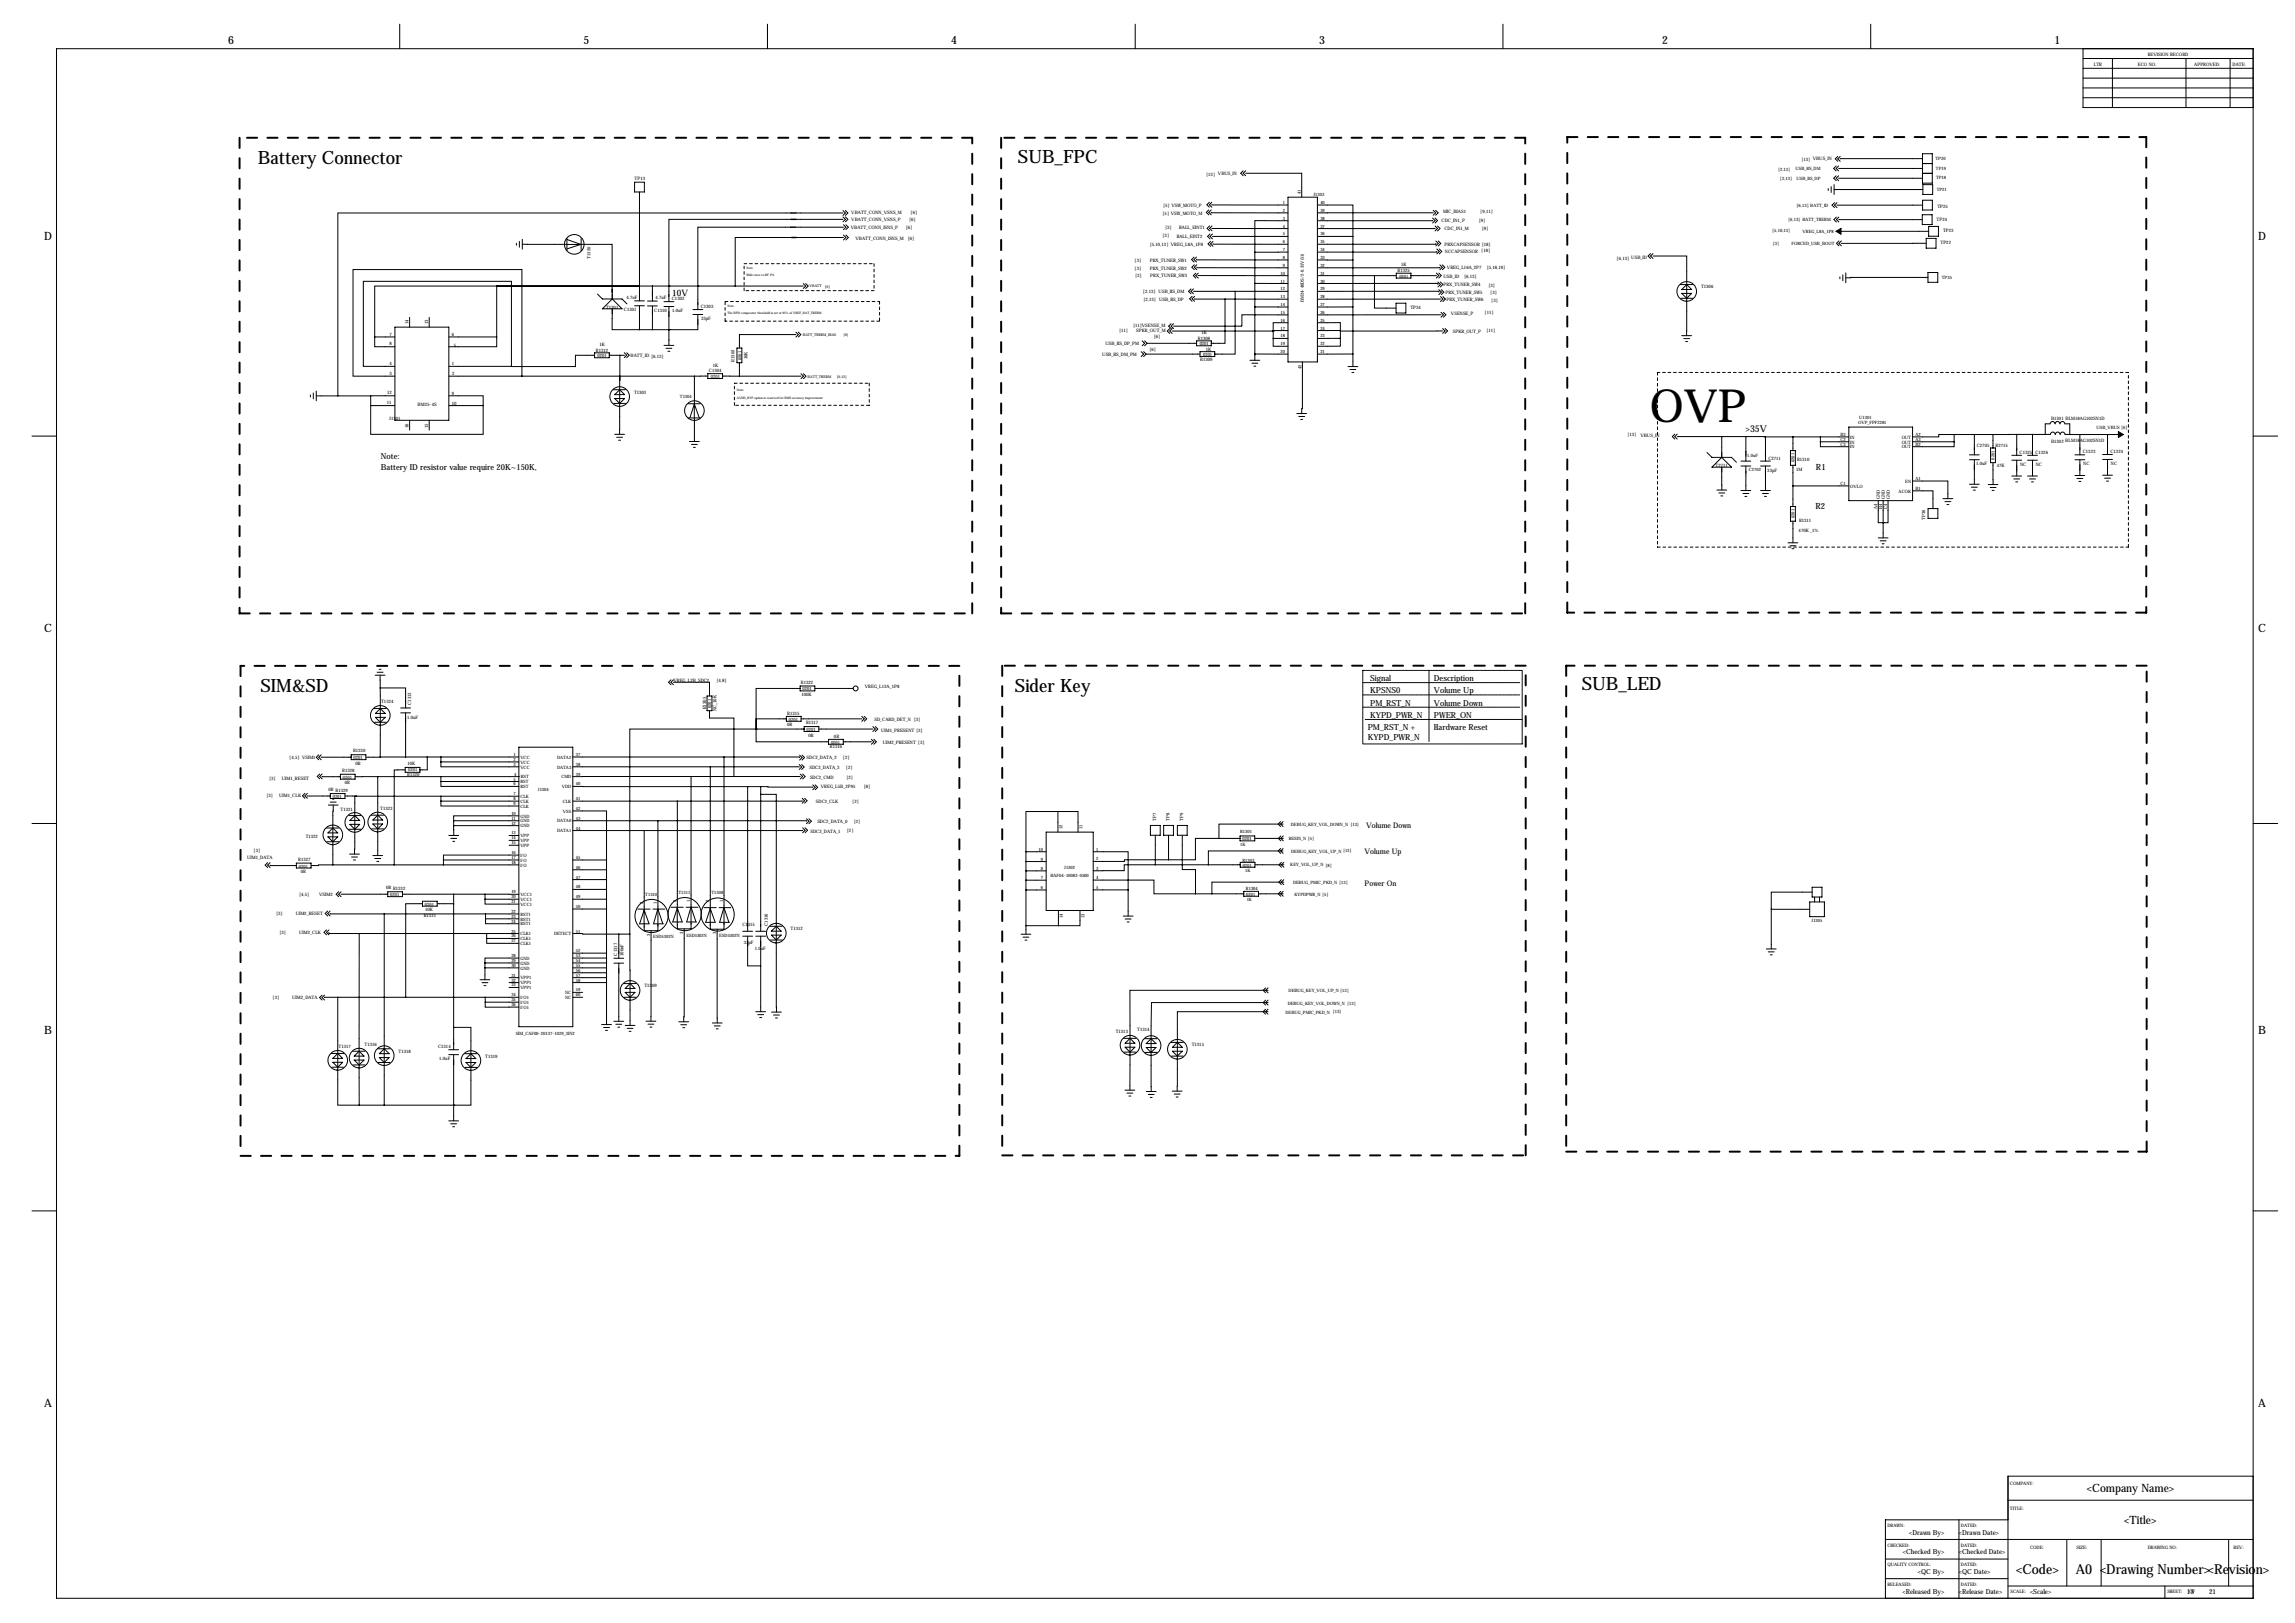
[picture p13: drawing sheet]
<svg xmlns="http://www.w3.org/2000/svg" width="1189mm" height="841mm" viewBox="0 0 1189 841" stroke-linecap="round" stroke-linejoin="round" font-family="sans-serif">
<defs><g id="words">
<text font-size="23.7" x="855" y="219">OVP</text>
<g font-size="9.5">
<text x="134" y="85">Battery Connector</text>
<text x="527" y="85">SUB_FPC</text>
<text x="135" y="359">SIM&amp;SD</text>
<text x="526" y="358">Sider Key</text>
<text x="819" y="358">SUB_LED</text>
</g>
<g font-size="7.1">
<text x="1044" y="815">&lt;Code&gt;</text>
<text x="1075" y="815">A0 &lt;Drawing Number&gt;&lt;Revision&gt;</text>
</g>
<g font-size="5.9">
<text x="118" y="23">6</text>
<text x="302" y="23">5</text>
<text x="493" y="23">4</text>
<text x="683" y="23">3</text>
<text x="861" y="23">2</text>
<text x="1064" y="23">1</text>
<text x="23" y="124">D</text>
<text x="1170" y="124">D</text>
<text x="23" y="327">C</text>
<text x="1170" y="327">C</text>
<text x="23" y="536">B</text>
<text x="1170" y="536">B</text>
<text x="23" y="729">A</text>
<text x="1170" y="729">A</text>
<text x="1081" y="773">&lt;Company Name&gt;</text>
<text x="1100" y="790">&lt;Title&gt;</text>
</g>
<text font-size="4.9" x="904" y="224">&gt;35V</text>
<text font-size="4.6" x="348" y="153">10V</text>
<g font-size="4.4">
<text x="941" y="244">R1</text>
<text x="940" y="264">R2</text>
</g>
<g font-size="4.3">
<text x="197" y="238">Note:</text>
<text x="197" y="243">Battery ID resistor value require 20K~150K,</text>
<text x="710" y="353">Signal</text>
<text x="743" y="353">Description</text>
<text x="710" y="359">KPSNS0</text>
<text x="743" y="359">Volume Up</text>
<text x="710" y="366">PM_RST_N</text>
<text x="743" y="366">Volume Down</text>
<text x="710" y="372">KYPD_PWR_N</text>
<text x="743" y="372">PWER_ON</text>
<text x="709" y="378">PM_RST_N +</text>
<text x="709" y="383">KYPD_PWR_N</text>
<text x="743" y="378">Hardware Reset</text>
</g>
<g font-size="4">
<text x="708" y="429">Volume Down</text>
<text x="707" y="442">Volume Up</text>
<text x="707" y="459">Power On</text>
</g>
<g font-size="3.6">
<text x="989" y="795">&lt;Drawn By&gt;</text>
<text x="1015" y="795">&lt;Drawn Date&gt;</text>
<text x="986" y="805">&lt;Checked By&gt;</text>
<text x="1015" y="805">&lt;Checked Date&gt;</text>
<text x="994" y="815">&lt;QC By&gt;</text>
<text x="1015" y="815">&lt;QC Date&gt;</text>
<text x="986" y="825">&lt;Released By&gt;</text>
<text x="1015" y="825">&lt;Release Date&gt;</text>
<text x="1052" y="825">&lt;Scale&gt;</text>
<text x="1133" y="825">13</text>
<text x="1144" y="825">21</text>
</g>
<g font-size="2.4">
<text x="1113" y="29">REVISION RECORD</text>
<text x="1085" y="34">LTR</text>
<text x="1107" y="34">ECO NO:</text>
<text x="1137" y="34">APPROVED:</text>
<text x="1157" y="34">DATE:</text>
<text x="933" y="83">[13] VBUS_IN</text>
<text x="329" y="93">TP13</text>
<text x="625" y="91">[13] VBUS_IN</text>
<text x="602" y="107">[5] VSW_MOTO_P</text>
<text x="1004" y="108">TP25</text>
<text x="441" y="111">VBATT_CONN_VSNS_M</text>
<text x="472" y="111">[6]</text>
<text x="602" y="111">[5] VSW_MOTO_M</text>
<text x="748" y="110">MIC_BIAS1</text>
<text x="767" y="110">[9,11]</text>
<text x="441" y="118">VBATT_CONN_ISNS_P</text>
<text x="441" y="114">VBATT_CONN_VSNS_P</text>
<text x="469" y="119">[6]</text>
<text x="471" y="115">[6]</text>
<text x="604" y="119">[3]</text>
<text x="611" y="119">HALL_EINT1</text>
<text x="747" y="115">CDC_IN1_P</text>
<text x="748" y="119">CDC_IN1_M</text>
<text x="766" y="115">[9]</text>
<text x="768" y="119">[9]</text>
<text x="1003" y="114">TP24</text>
<text x="443" y="124">VBATT_CONN_ISNS_M</text>
<text x="470" y="124">[6]</text>
<text x="602" y="123">[3]</text>
<text x="610" y="123">HALL_EINT2</text>
<text x="1007" y="120">TP23</text>
<text x="596" y="127">[5,10,13] VREG_L8A_1P8</text>
<text x="748" y="127">PRXCAPSENSOR [18]</text>
<text x="749" y="131">NCCAPSENSOR [18]</text>
<text x="1005" y="127">TP22</text>
<text x="588" y="136">[3]</text>
<text x="596" y="136">PRX_TUNER_SW1</text>
<text x="837" y="135">[6,13] USB_ID</text>
<text x="588" y="140">[3]</text>
<text x="588" y="143">[3]</text>
<text x="596" y="140">PRX_TUNER_SW2</text>
<text x="596" y="143">PRX_TUNER_SW3</text>
<text x="724" y="141">R1325</text>
<text x="726" y="138">1K</text>
<text x="748" y="144">USB_ID</text>
<text x="750" y="139">VREG_L16A_2P7</text>
<text x="770" y="139">[5,18,19]</text>
<text x="748" y="148">PRX_TUNER_SW4</text>
<text x="758" y="144">[6,13]</text>
<text x="771" y="149">[3]</text>
<text x="881" y="149">T1306</text>
<text x="325" y="155">4.7uF</text>
<text x="339" y="155">4.7uF</text>
<text x="348" y="155">C1302</text>
<text x="592" y="152">[2,13] USB_HS_DM</text>
<text x="592" y="156">[2,13] USB_HS_DP</text>
<text x="749" y="152">PRX_TUNER_SW5</text>
<text x="749" y="156">PRX_TUNER_SW6</text>
<text x="772" y="152">[3]</text>
<text x="314" y="160">T1301</text>
<text x="323" y="161">C1301</text>
<text x="339" y="162">C1310</text>
<text x="348" y="162">1.0uF</text>
<text x="363" y="160">C1303</text>
<text x="731" y="160">TP34</text>
<text x="773" y="156">[3]</text>
<text x="212" y="168" transform="rotate(-90 212 168)">14</text>
<text x="222" y="168" transform="rotate(-90 222 168)">13</text>
<text x="363" y="166">33pF</text>
<text x="752" y="163">VSENSE_P</text>
<text x="769" y="163">[11]</text>
<text x="580" y="172">[11]</text>
<text x="587" y="169">[11]VSENSE_M</text>
<text x="589" y="172">SPKR_OUT_M</text>
<text x="622" y="173">1K</text>
<text x="753" y="172">SPKR_OUT_P</text>
<text x="770" y="172">[11]</text>
<text x="202" y="174">7</text>
<text x="202" y="179">8</text>
<text x="234" y="174">6</text>
<text x="235" y="180">5</text>
<text x="311" y="179">1K</text>
<text x="573" y="179">USB_HS_DP_PM</text>
<text x="598" y="175">[6]</text>
<text x="621" y="176">R1308</text>
<text x="309" y="182">R1312</text>
<text x="327" y="185">BATT_ID [6,13]</text>
<text x="571" y="185">USB_HS_DM_PM</text>
<text x="595" y="182">[6]</text>
<text x="625" y="182">1K</text>
<text x="202" y="189">4</text>
<text x="234" y="189">1</text>
<text x="369" y="190">1K</text>
<text x="380" y="188" transform="rotate(-90 380 188)">R1302</text>
<text x="387" y="186" transform="rotate(-90 387 186)">10K</text>
<text x="622" y="187">R1309</text>
<text x="202" y="194">3</text>
<text x="234" y="194">2</text>
<text x="367" y="193">C1304</text>
<text x="328" y="204">T1303</text>
<text x="200" y="209">11</text>
<text x="201" y="204">12</text>
<text x="234" y="205">9</text>
<text x="234" y="210">10</text>
<text x="216" y="210">BM25-4S</text>
<text x="202" y="218">J1301</text>
<text x="212" y="222" transform="rotate(-90 212 222)">16</text>
<text x="222" y="222" transform="rotate(-90 222 222)">15</text>
<text x="1063" y="217">B1301 BLM18AG102SN1D</text>
<text x="843" y="226">[13]</text>
<text x="850" y="226">VBUS_IN</text>
<text x="1024" y="232">C2705</text>
<text x="1034" y="231">R2715</text>
<text x="1063" y="229">B1302 BLM18AG102SN1D</text>
<text x="916" y="238">C2711</text>
<text x="931" y="239">R1310</text>
<text x="1046" y="235">C1325</text>
<text x="1054" y="235">C1326</text>
<text x="1079" y="235">C1323</text>
<text x="1093" y="235">C1324</text>
<text x="889" y="242">T2711</text>
<text x="916" y="244">33pF</text>
<text x="930" y="244">1M</text>
<text x="1024" y="241">1.0uF</text>
<text x="1034" y="242">47K</text>
<text x="1046" y="241">NC</text>
<text x="1055" y="241">NC</text>
<text x="1079" y="241">NC</text>
<text x="1093" y="241">NC</text>
<text x="932" y="275">470K _1%</text>
<text x="932" y="270">R1311</text>
<text x="349" y="353">VREG_L2B_SDC2</text>
<text x="371" y="353">[4,8]</text>
<text x="415" y="354">R1322</text>
<text x="448" y="356">VREG_L13A_1P8</text>
<text x="197" y="364">T1324</text>
<text x="213" y="365" transform="rotate(-90 213 365)">C1313</text>
<text x="415" y="361">100K</text>
<text x="366" y="367" transform="rotate(-90 366 367)">R1305</text>
<text x="371" y="368" transform="rotate(-90 371 368)">NC_10K</text>
<text x="408" y="370">R1315</text>
<text x="211" y="372">1.0uF</text>
<text x="408" y="376">0R</text>
<text x="418" y="375">R1317</text>
<text x="453" y="374">SD_CARD_DET_N [3]</text>
<text x="419" y="382">0R</text>
<text x="432" y="382">0R</text>
<text x="456" y="379">UIM1_PRESENT [3]</text>
<text x="183" y="390">R1330</text>
<text x="430" y="388">R1316</text>
<text x="457" y="385">UIM2_PRESENT [3]</text>
<text x="150" y="393">[4,5] VSIM1</text>
<text x="418" y="393">SDC2_DATA_2</text>
<text x="437" y="393">[2]</text>
<text x="177" y="400">R1328</text>
<text x="184" y="396">0R</text>
<text x="211" y="402">R1320</text>
<text x="211" y="396">10K</text>
<text x="419" y="398">SDC2_DATA_3</text>
<text x="438" y="398">[2]</text>
<text x="139" y="404">[3]</text>
<text x="146" y="404">UIM1_RESET</text>
<text x="179" y="406">0R</text>
<text x="420" y="404">SDC2_CMD</text>
<text x="438" y="403">[2]</text>
<text x="138" y="413">[3]</text>
<text x="145" y="413">UIM1_CLK</text>
<text x="170" y="410">0R R1329</text>
<text x="425" y="408">VREG_L5B_2P95</text>
<text x="447" y="408">[8]</text>
<text x="176" y="420">T1321</text>
<text x="197" y="420">T1323</text>
<text x="423" y="416">SDC2_CLK</text>
<text x="442" y="416">[2]</text>
<text x="420" y="431">SDC2_DATA_1</text>
<text x="423" y="426">SDC2_DATA_0</text>
<text x="439" y="431">[2]</text>
<text x="442" y="426">[2]</text>
<text x="158" y="434">T1322</text>
<text x="131" y="442">[3]</text>
<text x="128" y="445">UIM1_DATA</text>
<text x="154" y="446">R1327</text>
<text x="156" y="452">0R</text>
<text x="200" y="461">0R R1332</text>
<text x="155" y="464">[4,5]</text>
<text x="165" y="464">VSIM2</text>
<text x="143" y="474">[3]</text>
<text x="153" y="474">UIM2_RESET</text>
<text x="220" y="472">10K</text>
<text x="220" y="475">R1321</text>
<text x="385" y="480">C1315</text>
<text x="398" y="480" transform="rotate(-90 398 480)">C1316</text>
<text x="145" y="484">[3]</text>
<text x="155" y="484">UIM2_CLK</text>
<text x="410" y="482">T1312</text>
<text x="385" y="489">33pF</text>
<text x="320" y="495" transform="rotate(-90 320 495)">C1317</text>
<text x="323" y="495" transform="rotate(-90 323 495)">100nF</text>
<text x="391" y="492">1.0uF</text>
<text x="334" y="511">T1309</text>
<text x="141" y="518">[3]</text>
<text x="151" y="518">UIM2_DATA</text>
<text x="589" y="534">T1314</text>
<text x="578" y="535">T1313</text>
<text x="175" y="543">T1317</text>
<text x="189" y="542">T1316</text>
<text x="206" y="545">T1318</text>
<text x="227" y="543">C1314</text>
<text x="617" y="542">T1315</text>
<text x="228" y="549">1.0uF</text>
<text x="251" y="548">T1319</text>
<text x="1041" y="769">COMPANY:</text>
<text x="1041" y="782">TITLE:</text>
<text x="978" y="791">DRAWN:</text>
<text x="1016" y="791">DATED:</text>
<text x="978" y="801">CHECKED:</text>
<text x="1016" y="801">DATED:</text>
<text x="1052" y="802">CODE:</text>
<text x="1076" y="802">SIZE:</text>
<text x="1113" y="802">DRAWING NO:</text>
<text x="1157" y="802">REV:</text>
<text x="978" y="811">QUALITY CONTROL:</text>
<text x="1016" y="811">DATED:</text>
<text x="978" y="822">RELEASED:</text>
<text x="1016" y="822">DATED:</text>
<text x="1041" y="825">SCALE:</text>
<text x="1123" y="825">SHEET:</text>
<text x="1134" y="825">OF</text>
</g>
<g font-size="2.3">
<text x="1003" y="83">TP20</text>
<text x="921" y="88">[2,13]</text>
<text x="930" y="88">USB_HS_DM</text>
<text x="1003" y="88">TP19</text>
<text x="922" y="93">[2,13]</text>
<text x="931" y="93">USB_HS_DP</text>
<text x="1003" y="93">TP18</text>
<text x="674" y="101" transform="rotate(-90 674 101)">41</text>
<text x="680" y="101">J1303</text>
<text x="1003" y="99">TP21</text>
<text x="664" y="106">1</text>
<text x="684" y="106">40</text>
<text x="931" y="107">[6,13] BATT_ID</text>
<text x="664" y="110">2</text>
<text x="664" y="114">3</text>
<text x="684" y="110">39</text>
<text x="684" y="114">38</text>
<text x="664" y="118">4</text>
<text x="684" y="118">37</text>
<text x="926" y="114">[6,13] BATT_THERM</text>
<text x="664" y="122">5</text>
<text x="684" y="122">36</text>
<text x="918" y="120">[5,10,13]</text>
<text x="934" y="121">VREG_L8A_1P8</text>
<text x="664" y="126">6</text>
<text x="664" y="130">7</text>
<text x="684" y="126">35</text>
<text x="684" y="130">34</text>
<text x="918" y="127">[3]</text>
<text x="928" y="127">FORCED_USB_BOOT</text>
<text x="306" y="134" transform="rotate(-90 306 134)">T1320</text>
<text x="664" y="134">8</text>
<text x="684" y="134">33</text>
<text x="663" y="142">10</text>
<text x="664" y="138">9</text>
<text x="684" y="138">32</text>
<text x="684" y="142">31</text>
<text x="725" y="144">0201</text>
<text x="663" y="146">11</text>
<text x="684" y="146">30</text>
<text x="1006" y="145">TP35</text>
<text x="663" y="150">12</text>
<text x="663" y="154">13</text>
<text x="684" y="150">29</text>
<text x="684" y="154">28</text>
<text x="663" y="159">14</text>
<text x="675" y="156" transform="rotate(-90 675 156)">BM24-40DS/2-0.35V(51)</text>
<text x="684" y="159">27</text>
<text x="663" y="163">15</text>
<text x="663" y="167">16</text>
<text x="684" y="163">26</text>
<text x="684" y="167">25</text>
<text x="663" y="171">17</text>
<text x="684" y="171">24</text>
<text x="621" y="179">0201</text>
<text x="663" y="175">18</text>
<text x="663" y="179">19</text>
<text x="684" y="175">23</text>
<text x="684" y="179">22</text>
<text x="310" y="185">0201</text>
<text x="623" y="184">0201</text>
<text x="663" y="183">20</text>
<text x="684" y="183">21</text>
<text x="384" y="187" transform="rotate(-90 384 187)">0201</text>
<text x="674" y="191" transform="rotate(-90 674 191)">42</text>
<text x="368" y="196">0201</text>
<text x="352" y="206">T1304</text>
<text x="963" y="219">OVP_FPF2281</text>
<text x="963" y="217">U1301</text>
<text x="1086" y="222">USB_VBUS [6]</text>
<text x="953" y="226">B3</text>
<text x="958" y="227">IN</text>
<text x="985" y="227">OUT</text>
<text x="992" y="226">A2</text>
<text x="953" y="228">C2</text>
<text x="953" y="231">C3</text>
<text x="958" y="230">IN</text>
<text x="958" y="232">IN</text>
<text x="985" y="230">OUT</text>
<text x="985" y="232">OUT</text>
<text x="992" y="228">A3</text>
<text x="992" y="231">B2</text>
<text x="905" y="237">1.0uF</text>
<text x="930" y="239" transform="rotate(-90 930 239)">0201</text>
<text x="1033" y="238" transform="rotate(-90 1033 238)">0201</text>
<text x="906" y="244">C2702</text>
<text x="953" y="251">C1</text>
<text x="987" y="250">EN</text>
<text x="992" y="249">A1</text>
<text x="958" y="253">OVLO</text>
<text x="984" y="255">ACOK</text>
<text x="992" y="254">B1</text>
<text x="972" y="264" transform="rotate(-90 972 264)">A4</text>
<text x="974" y="259" transform="rotate(-90 974 259)">GND</text>
<text x="975" y="264" transform="rotate(-90 975 264)">B4</text>
<text x="976" y="259" transform="rotate(-90 976 259)">GND</text>
<text x="978" y="264" transform="rotate(-90 978 264)">C4</text>
<text x="979" y="259" transform="rotate(-90 979 259)">GND</text>
<text x="930" y="268" transform="rotate(-90 930 268)">0201</text>
<text x="997" y="269" transform="rotate(-90 997 269)">TP36</text>
<text x="416" y="358">0201</text>
<text x="368" y="367" transform="rotate(-90 368 367)">0201</text>
<text x="409" y="373">0201</text>
<text x="418" y="379">0201</text>
<text x="430" y="385">0201</text>
<text x="183" y="393">0201</text>
<text x="266" y="392">1</text>
<text x="266" y="394">2</text>
<text x="270" y="393">VCC</text>
<text x="270" y="396">VCC</text>
<text x="289" y="393">DATA2</text>
<text x="298" y="392">37</text>
<text x="212" y="400">0201</text>
<text x="266" y="397">3</text>
<text x="266" y="402">4</text>
<text x="270" y="398">VCC</text>
<text x="289" y="398">DATA3</text>
<text x="298" y="397">38</text>
<text x="298" y="402">39</text>
<text x="178" y="403">0201</text>
<text x="266" y="404">5</text>
<text x="266" y="407">6</text>
<text x="270" y="406">RST</text>
<text x="270" y="403">RST</text>
<text x="291" y="403">CMD</text>
<text x="298" y="407">40</text>
<text x="172" y="413">0201</text>
<text x="266" y="412">7</text>
<text x="270" y="408">RST</text>
<text x="270" y="413">CLK</text>
<text x="279" y="410">J1304</text>
<text x="291" y="408">VDD</text>
<text x="266" y="417">9</text>
<text x="266" y="414">8</text>
<text x="270" y="418">CLK</text>
<text x="270" y="416">CLK</text>
<text x="291" y="416">CLK</text>
<text x="298" y="414">41</text>
<text x="298" y="420">42</text>
<text x="265" y="422">10</text>
<text x="265" y="425">11</text>
<text x="270" y="423">GND</text>
<text x="292" y="421">VSS</text>
<text x="298" y="425">43</text>
<text x="599" y="425" transform="rotate(-90 599 425)">TP7</text>
<text x="606" y="425" transform="rotate(-90 606 425)">TP8</text>
<text x="613" y="425" transform="rotate(-90 613 425)">TP9</text>
<text x="265" y="427">12</text>
<text x="270" y="426">GND</text>
<text x="270" y="429">GND</text>
<text x="289" y="426">DATA0</text>
<text x="289" y="431">DATA1</text>
<text x="298" y="430">44</text>
<text x="550" y="429" transform="rotate(-90 550 429)">12</text>
<text x="561" y="429" transform="rotate(-90 561 429)">11</text>
<text x="642" y="432">R1301</text>
<text x="669" y="428">DEBUG_KEY_VOL_DOWN_N [13]</text>
<text x="265" y="432">13</text>
<text x="265" y="435">14</text>
<text x="265" y="437">15</text>
<text x="270" y="434">VPP</text>
<text x="270" y="436">VPP</text>
<text x="644" y="435">0201</text>
<text x="668" y="435">RESIN_N [5]</text>
<text x="265" y="442">16</text>
<text x="270" y="444">I/O</text>
<text x="270" y="439">VPP</text>
<text x="538" y="441">10</text>
<text x="568" y="441">1</text>
<text x="642" y="438">1K</text>
<text x="669" y="442">DEBUG_KEY_VOL_UP_N [13]</text>
<text x="155" y="449">0201</text>
<text x="265" y="445">17</text>
<text x="265" y="447">18</text>
<text x="270" y="446">I/O</text>
<text x="270" y="449">I/O</text>
<text x="298" y="445">45</text>
<text x="539" y="446">9</text>
<text x="568" y="446">2</text>
<text x="644" y="446">R1303</text>
<text x="644" y="449">0201</text>
<text x="668" y="449">KEY_VOL_UP_N [8]</text>
<text x="298" y="450">46</text>
<text x="298" y="455">47</text>
<text x="539" y="455">7</text>
<text x="539" y="451">8</text>
<text x="544" y="454">BAF04-10083-0500</text>
<text x="551" y="450">J1302</text>
<text x="568" y="451">3</text>
<text x="568" y="455">4</text>
<text x="645" y="451">1K</text>
<text x="298" y="460">48</text>
<text x="539" y="460">6</text>
<text x="568" y="460">5</text>
<text x="645" y="461">R1304</text>
<text x="670" y="458">DEBUG_PMIC_PKD_N [13]</text>
<text x="202" y="464">0201</text>
<text x="265" y="463">19</text>
<text x="265" y="465">20</text>
<text x="265" y="468">21</text>
<text x="270" y="464">VCC1</text>
<text x="270" y="467">VCC1</text>
<text x="298" y="465">49</text>
<text x="334" y="464">T1310</text>
<text x="350" y="467" transform="rotate(-90 350 467)">2</text>
<text x="351" y="463">T1311</text>
<text x="357" y="467" transform="rotate(-90 357 467)">1</text>
<text x="367" y="467" transform="rotate(-90 367 467)">2</text>
<text x="369" y="463">T1308</text>
<text x="375" y="467" transform="rotate(-90 375 467)">1</text>
<text x="646" y="464">0201</text>
<text x="646" y="467">1K</text>
<text x="671" y="464">KYPDPWR_N [5]</text>
<text x="220" y="469">0201</text>
<text x="265" y="473">22</text>
<text x="270" y="469">VCC1</text>
<text x="298" y="470">50</text>
<text x="333" y="468" transform="rotate(-90 333 468)">2</text>
<text x="340" y="468" transform="rotate(-90 340 468)">1</text>
<text x="265" y="475">23</text>
<text x="265" y="478">24</text>
<text x="270" y="474">RST1</text>
<text x="270" y="477">RST1</text>
<text x="270" y="479">RST1</text>
<text x="551" y="476" transform="rotate(-90 551 476)">14</text>
<text x="562" y="476" transform="rotate(-90 562 476)">13</text>
<text x="938" y="478">J1305</text>
<text x="265" y="483">25</text>
<text x="265" y="486">26</text>
<text x="270" y="484">CLK1</text>
<text x="287" y="484">DETECT</text>
<text x="298" y="483">51</text>
<text x="337" y="485" transform="rotate(-90 337 485)">3</text>
<text x="354" y="484" transform="rotate(-90 354 484)">3</text>
<text x="356" y="485">ESD5302N</text>
<text x="371" y="484" transform="rotate(-90 371 484)">3</text>
<text x="373" y="485">ESD5302N</text>
<text x="265" y="488">27</text>
<text x="270" y="487">CLK1</text>
<text x="270" y="490">CLK1</text>
<text x="338" y="486">ESD5302N</text>
<text x="265" y="496">28</text>
<text x="270" y="497">GND</text>
<text x="298" y="493">52</text>
<text x="298" y="496">53</text>
<text x="265" y="498">29</text>
<text x="265" y="501">30</text>
<text x="270" y="500">GND</text>
<text x="270" y="502">GND</text>
<text x="298" y="498">54</text>
<text x="298" y="501">55</text>
<text x="298" y="503">56</text>
<text x="265" y="506">31</text>
<text x="265" y="508">32</text>
<text x="270" y="507">VPP1</text>
<text x="270" y="510">VPP1</text>
<text x="298" y="506">57</text>
<text x="298" y="508">58</text>
<text x="265" y="511">33</text>
<text x="270" y="512">VPP1</text>
<text x="293" y="515">NC</text>
<text x="298" y="514">59</text>
<text x="668" y="514">DEBUG_KEY_VOL_UP_N [13]</text>
<text x="265" y="516">34</text>
<text x="265" y="519">35</text>
<text x="265" y="521">36</text>
<text x="270" y="517">I/O1</text>
<text x="270" y="520">I/O1</text>
<text x="293" y="517">NC</text>
<text x="298" y="516">60</text>
<text x="667" y="520">DEBUG_KEY_VOL_DOWN_N [13]</text>
<text x="270" y="523">I/O1</text>
<text x="666" y="525">DEBUG_PMIC_PKD_N [13]</text>
<text x="267" y="536">SIM_CAF00-20137-1029_3IN2</text>
</g>
<g font-size="1.9">
<text x="419" y="149">VBATT</text>
<text x="427" y="149">[6]</text>
<text x="416" y="174">BATT_THERM_BIAS</text>
<text x="437" y="174">[6]</text>
<text x="418" y="196">BATT_THERM</text>
<text x="433" y="196">[6,13]</text>
</g>
<g font-size="1.7">
<text x="387" y="143">Wide trace to RF PA</text>
<text x="387" y="139">Note</text>
<text x="377" y="159">Note</text>
<text x="377" y="163">The BPD comparator threshold is set at 95% of VREF_BAT_THERM</text>
<text x="382" y="202">Note:</text>
<text x="382" y="207">AVDD_BYP option is reserved for BMS accuracy improvement</text>
</g>
<text font-size=".4" x="347" y="176">GND</text>
</g></defs>
<g fill="none" stroke="#000" stroke-width="1" stroke-dasharray="5.3 5.3">
<path d="M124 71v247M504 71h-380M519 71v247M790 71h-271M812 71h300M1112 71v246M124 318h380M504 318v-247M519 318h271M790 318v-247M812 317v-246M1112 317h-300"/>
<path d="M125 345v254M497 345h-372M519 345v253M790 345h-271M811 345v252M1112 345h-301M125 599h372M497 599v-254M519 598h271M790 598v-253M811 597h301M1112 597v-252"/>
</g>
<g fill="none" stroke="#000" stroke-width=".52">
<path d="M207 13v12M398 13v12M588 13v12M779 13v12M969 13v12M29 25h1138v803h-1138zM1079 25v31h88M1079 30h88M1079 35h88M1094 30v26M1132 30v26M1155 30v26"/>
<path d="M1079 40h88M1079 46h88M1079 51h88M996 80h5v15h-5zM329 94h5v5h-5zM331 99v49h-74M644 88l-1 2 1 1M645 90h29v12M645 88l-1 2 1 1M947 98v1M949 97v3M950 98h46"/>
<path d="M950 96v5M951 86l-1 1 1 2M951 91l-1 1 1 2M952 81l-1 1 1 2M952 92h44M952 87h44M952 86l-1 1 1 2M952 91l-1 1 1 2M953 81l-1 1 1 2M996 82h-43M996 85h5M996 90h5"/>
<path d="M996 96h5v5h-5zM409 118h-48v30M410 114h-63v34M410 110h-235v95M412 118h25M412 114h25M412 110h25M437 112l1 2-1 1M437 109l1 1-1 2M437 116l1 2-1 1M438 112l1 2-1 1M438 109l1 1-1 2"/>
<path d="M438 116l1 2-1 1M626 109l-1 1 1 1M626 105l-1 1 1 1M627 117l-2 1 2 2M627 110h40M627 109l-1 1 1 1M628 106h39M628 105l-2 1 2 1M628 118h39M628 117l-1 1 1 2M667 114h-17v17M667 102h15v85h-15z"/>
<path d="M682 106h19v16M742 114h-60M742 113l1 1-1 1M742 110h-60M742 109l2 1-2 1M743 118h-61M743 117l2 1-2 2M743 113l2 1-2 1M744 109l1 1-1 1M745 117l1 1-1 2M950 105l-1 1 1 2M951 120h48"/>
<path d="M951 112l-1 2 1 1M952 106h44M952 105l-2 1 2 2M953 114h43M953 112l-2 2 2 1M996 111h5v5h-5zM996 104h5v5h-5zM999 117h5v5h-5zM268 126v1M269 125v3M271 127h46v21M271 124v5"/>
<path d="M294 124v6M294 124l7 3-7 2M301 124v6M410 123h-29v25M413 123h24M437 122l1 1-1 1M438 122l1 1-1 1M619 133l-2 1 2 2M619 137l-2 1 2 2M620 134l47 1M620 133l-1 1 1 2M620 138l47 1"/>
<path d="M620 137l-1 1 1 2M627 121l-1 1 1 2M627 125l-1 1 1 2M628 122h39M628 121l-1 1 1 2M628 126l39 1M628 125l-1 1 1 2M650 131v56M667 131h-17M682 135h19M682 122h19M701 122v68"/>
<path d="M744 126v1h-62M744 125l1 1-1 1M744 130l-62 1M744 129l2 1-2 2M745 125l1 1-1 1M746 129l1 1-1 2M746 138l-64 1M746 137l1 1-1 2M747 137l1 1-1 2M855 131l-1 2 1 1M856 131l-1 2 1 1M856 133h18v41"/>
<path d="M953 125l-2 1 2 1M954 125l-1 1 1 1M998 126h-44M998 123h5v6h-5zM257 148h.1M257 148h-63v27M257 148h159M257 148v27M310 152l2 3h10l3 2M317 148v7M317 148h.1M317 160v11h14"/>
<path d="M317 155l5 5h-10zM329 158h5M329 156h5M331 148v8M331 158v13M335 158h6M335 156h6M338 148v8M338 158v13M344 156h5M344 159h5M347 148h.1"/>
<path d="M347 148v8M347 159v20M361 148h.1M361 148v12M416 147l1 1-1 1M417 147l2 1-2 1M617 150l-1 1 1 1M618 153l-2 2 2 1M618 151h49M618 150l-1 1 1 1M619 155h16M619 153l-1 2 1 1"/>
<path d="M619 142l-1 1 1 1M621 143h46M621 142l-2 1 2 1M635 155h32M635 155v23h-8M640 151v32h-11M650 159h17M650 147h17M682 151h63M682 147h63M682 143h41M701 159h-19"/>
<path d="M712 143v17h11M723 157h5v5h-5zM723 142h8v2h-8zM744 143h-13M744 141l1 2-1 1M745 146l1 1-1 2M745 141l2 2-2 1M745 150l2 1-2 2M746 146l1 1-1 2M746 155h-64M746 154l1 1-1 1M747 150l1 1-1 2"/>
<path d="M747 154l2 1-2 1M870 147h7M871 155h6M871 152h5l-2 3zM873 156h1M874 147l2 3h-5zM953 143v1M955 142v3M956 141v5M999 144h-43M999 141h5v5h-5zM194 175v5h11"/>
<path d="M194 175h11M205 169h28v49h-28zM212 164v5M222 164v5M233 175h24M257 175v5h-24M331 171h16M344 179h5M347 171h.1M359 160h5M359 163h5M361 163v8h-14"/>
<path d="M412 173h-29v7M412 172l2 1-2 2M414 172l1 1-1 2M592 177l1 1-1 1M593 177l1 1M594 178h26M594 178l-1 1M606 170l-1 1 1 2M607 168l-2 1 2 1M607 170l-1 1 1 2M607 171h53M608 168l-1 1 1 1"/>
<path d="M620 177h7v2h-7zM660 171h.1M660 175h7M660 175v4h7M660 171v4M667 167h-7v4M667 163h-24v6h-35M667 171h-7M682 167h12v4M694 175v4h-12M694 171h-12M694 175h-12"/>
<path d="M694 171v4M746 163h-64M746 162l2 1-2 1M747 171h-53M747 170l2 1-2 2M748 162l1 1-1 1M749 170l1 1-1 2M871 174h5M872 175h3M873 177h1M205 195h-22v-55h87v55M205 190h-17v-44h77v44"/>
<path d="M233 190h32M233 195h127M308 184h-10v6h-33M308 183h8v2h-8zM316 184h5M321 184v41M323 184h-2M323 183l2 1-2 1M325 183l1 1-1 1M345 180h3M346 182h1M360 195v14l-3 7"/>
<path d="M367 195h-7M367 194h7v2h-7zM374 195h9M382 180h2v8h-2zM383 195h32M383 188v7M415 194l1 1-1 1M416 194l1 1-1 1M591 182l1 1-1 2M592 182l2 1M594 183h28M594 183l-2 2"/>
<path d="M622 182h7v3h-7zM647 187h6M649 188h3M650 190h1M650 183h17M675 187l-1 27M698 190h5M699 191h3M700 193h1M701 183h-19M161 205v1M162 204v3"/>
<path d="M164 205h28M164 203v5M192 210h13M192 210v15h58v-15M192 205v5M205 205h-13M212 218v5M222 218v5M233 210h17M233 205h17v5M318 202h6M318 209h6"/>
<path d="M318 206h6l-3 3zM320 210h1M321 202l3 2h-6zM356 209h7M356 216h7M360 216v-7l2 7M360 216v13M672 214h5M673 216h3M674 217h1M17 226h12M318 225h5"/>
<path d="M319 226h3M320 228h1M357 229h5M358 230h3M359 232h1M868 225l-2 1 2 1M869 226h45M869 225l-1 1 1 1M884 234l3 3h10l3 2M892 226v11M902 239h5M904 226v13"/>
<path d="M912 239h5M914 226h15M914 226h1v13M928 233h2v8h-2zM929 226h29M929 226v7M943 229v2h15M943 229h15M943 226v3M958 221h33v38h-33zM991 229h21M1012 225h-8v1h-13"/>
<path d="M1012 229v2h-21M1012 225h20M1012 225v4M1020 236h5M1020 238h5M1023 225v11M1023 238v13M1031 232h3v8h-3zM1032 240v11M1032 225v7M1042 236h5M1042 238h5"/>
<path d="M1045 225h17a1.3 1.3 0 0 1 1-1 1.3 1.3 0 0 1 2 1 1.3 1.3 0 0 1 1-1 1.3 1.3 0 0 1 1 1 1.3 1.3 0 0 1 1-1 1.3 1.3 0 0 1 2 1h2M1045 225h-13M1045 225v11M1045 238v9M1050 236h5M1050 238h5M1053 225v11M1053 238v9M1060 225l-1-5h3a1.3 1.3 0 0 1 1-2 1.4 1.4 0 0 1 2 2 1.3 1.3 0 0 1 1-2 1.3 1.3 0 0 1 1 2 1.3 1.3 0 0 1 1-2 1.4 1.4 0 0 1 2 2h2v5M1072 225h5M1075 236h5M1075 238h5"/>
<path d="M1077 225h23M1077 225v11M1077 238v8M1089 235h5M1089 238h5M1092 238v8M1092 225v10M1167 226h13M887 242l5-5 5 5zM889 254h5M890 255h3M891 257h1"/>
<path d="M892 242v12M902 241h5M902 254h5M903 256h3M904 257h1M904 241v13M912 241h5M912 254h5M913 256h3M914 257h1M915 241v13M929 252h29"/>
<path d="M929 241v21M973 259v12h3M976 259v20M978 259v12h-2M991 249h18v9M991 254h10v9M1007 258h5M1008 260h3M1020 251h5M1021 252h3M1022 254h1M1030 251h5"/>
<path d="M1031 253h3M1032 254h1M1042 247h5M1043 248h3M1044 250h1M1050 247h5M1051 248h3M1052 250h1M1075 246h5M1076 248h3M1077 249h1M1089 246h5"/>
<path d="M1090 248h3M1091 249h1M928 262h2v8h-2zM929 270v11M973 279h5M976 271h.1M999 263h5v6h-5zM1009 261h1M926 281h5M927 283h3M928 284h1M974 280h3"/>
<path d="M975 282h1M194 350h5M195 348h3M196 347h1M197 350v6M197 356h13v11M197 356v36M348 352l-2 1 2 2M349 353h19v8M349 352l-1 1 1 2M414 357h-22v21M414 355h8v3h-8z"/>
<path d="M422 357h20M194 367h6M194 374h6M194 370l3-3 3 3zM194 372h6l-3 2zM196 376h1M208 367h5M208 369h5M210 369v23M366 361h3v7h-3zM368 368v4h12v30M392 378h.1"/>
<path d="M392 378v6h37M392 378h-66v106M407 372h-15v6M407 371h8v3h-8zM415 372h31M417 378h-25M417 376h7v3h-7zM424 378h28M446 371l2 1-2 2M448 371l1 1-1 2M452 376l1 2-1 1M453 376l2 2-2 1"/>
<path d="M165 391l-1 1 1 2M166 391l-1 1 1 2M182 392h-16M182 391h8v2h-8zM197 392h-7M197 392h72M210 399h-6v49M210 397h8v3h-8zM221 392v7h-3M228 395v2h41M228 395h41M228 392v3"/>
<path d="M269 387h28v145h-28zM297 392h78M297 397h71M368 397v73l-2 8M368 397h46M375 392v89h-7v-3M375 392h39M414 396l1 1-1 2M414 391l1 1-1 2M415 396l2 1-2 2M415 391l2 1-2 2M429 383h8v3h-8z"/>
<path d="M437 384h14M451 383l2 1-2 2M453 383l1 1-1 2M158 411l-1 1 1 1M159 412h12M159 411l-1 1 1 1M166 401l-2 1 2 1M167 402h9M167 401l-1 1 1 1M170 417h5M171 411h8v3h-8zM171 415h3"/>
<path d="M172 414h1M173 417l-1 31M176 401h8v3h-8zM179 412h6M185 412h-1v30M185 412h84M196 402h-12M196 402h73M196 402v41M228 415v3h41M228 415h41M228 405v2h41"/>
<path d="M228 405h41M228 402v3M228 412v3M297 407h90M297 415h54M358 402v79h-7v-66M358 402h-61M358 402h57M387 407v75M387 407h7M394 411h8v113M394 407l27 1"/>
<path d="M394 407v75M415 401l1 1-1 1M416 415h-65M416 413l1 2-1 1M416 401l1 1-1 1M417 413l1 2-1 1M421 407l1 1-1 1M422 407l2 1-2 1M17 427h12M169 429h6M169 436h6M170 433h5l-3 3z"/>
<path d="M172 438h.1M172 429l3 2h-5zM180 430h7M181 422h6M181 427h5l-2 3zM181 425l3-3 2 3zM183 421h1M192 422h7M193 429h6M193 427h5l-2 2zM195 431h1M196 422l2 3h-5z"/>
<path d="M233 433h5M234 434h3M235 436h1M235 428v5M235 425h34M235 425v3M235 428h34M264 433h5M264 435h5M264 438h5M269 423h-34v2M297 420h17v25"/>
<path d="M297 425h44M297 430h37M334 430v41l-3 7M341 425v57h-7v-3M341 425h77M416 430h-82M416 429l1 1-1 1M417 429l1 1-1 1M418 424l1 1-1 2M419 424l1 1-1 2M542 431h24v41h-24zM548 420h10v11"/>
<path d="M548 420v11M548 420h-17v21M596 428h5v5h-5zM598 433v15M603 428h5v5h-5zM605 433v12M610 428h5v5h-5zM612 433v17h7v13M631 434h-12v11h-14M631 434h11M642 433h8v3h-8zM650 434h15"/>
<path d="M663 426l-1 1 1 1M663 440l-1 1 1 1M663 433l-1 1 1 2M665 427h-34v7M665 426l-2 1 2 1M665 440l-2 1 2 1M665 433l-2 1 2 2M1167 427h13M139 447l-2 1 2 1M140 448h14M140 447l-1 1 1 1M154 447h7v3h-7z"/>
<path d="M172 448h-11M172 448h97M181 442h5M182 444h3M183 445h1M193 443h5M194 445h3M195 446h1M230 445h39M230 445v3M269 443h-39v2M297 445h17"/>
<path d="M297 451h17M297 456h17M314 445v86M531 456h11M531 451h11M531 446h11M531 441h11M531 441v43M566 456h32v7h21M566 441h18v20M598 448h-16v3h-16M598 448h44"/>
<path d="M605 445h-23v1h-16M642 447h8v2h-8zM650 448h15M664 456l-2 1 2 1M664 447l-1 1 1 1M665 441h-39v7M665 457h-37v6M665 456l-1 1 1 1M665 447l-1 1 1 1M939 460h5v5h-5zM170 472l-2 1 2 1M171 473h28"/>
<path d="M171 472l-1 1 1 1M175 462l-1 1 1 1M177 463h24M177 462l-2 1 2 1M199 473h70M199 473v99M201 462h7v2h-7zM208 463h43M219 468h-9v49M219 467h7v2h-7zM226 468h9M235 463v81"/>
<path d="M251 466v2h18M251 463h18M251 466h18M251 463v3M252 476v2h17M252 476h17M252 473v3M297 461h17M297 466h17M297 471h17M330 471h7M331 479h5l-2-8v8"/>
<path d="M338 471h6M341 471l-2 8h5M341 471l2 8M348 470h6M351 470l2 8h-5M351 470l-2 7M355 470h7M358 470l-2 8h5M358 470l3 8M365 470h6M365 478h5l-2-8v8M373 470h6"/>
<path d="M375 470l-2 8h5M375 470l3 8M399 480h6M531 461h11M531 479h17M548 472v7M559 472v7h-11M566 461h18M582 475h5M583 476h3M584 478h1M584 461v14"/>
<path d="M619 463h25M644 462h8v2h-8zM652 463h13M663 462l-1 1 1 1M665 462l-2 1 2 1M918 471h19M918 471v21M937 467h8v8h-8zM939 462h-21v9M940 465v2M943 465v2M169 482l-1 1 1 1"/>
<path d="M170 483v1h16M170 482l-1 1 1 1M186 484h83M186 484v88M251 499h18M251 499v8M252 486v3h17M252 486h17M252 484v2M269 496h-18v3M297 484h24M297 494h17"/>
<path d="M297 496h17M297 499h17M318 496h5M318 499h5M321 484v12M321 499v30M321 484h5M326 484v47M337 482v47M354 481v48M372 481v49M385 482h5"/>
<path d="M385 485h5M387 485v15h7M392 482h5M392 485h5M394 485v39M399 487h6M400 482l2-2 3 2zM400 484h5l-3 3zM402 488h.1M529 484h5M530 485h3M531 487h1"/>
<path d="M915 492h5M916 493h3M917 495h1M167 515l-1 2 1 1M168 515l-1 2 1 1M175 517h-7M175 517v55h11M175 517h94M249 507h5M250 509h3M251 511h1M251 501h18"/>
<path d="M251 519v3h18M251 519h18M251 517v2M264 506h5M264 509h5M264 511h5M297 501h17M297 504h17M297 506h17M297 509h17M297 517h5M297 514h5"/>
<path d="M323 509h6M323 517h6M324 514h5l-3 3zM326 518h.1M326 509l3 3h-5zM656 518l-2 1 2 2M656 512l-2 1 2 1M657 513h-72v52M657 519h-61v46M657 518l-1 1 1 2M657 512l-1 1 1 1M235 532h9v40h-9"/>
<path d="M312 531h5M313 532h3M314 534h1M318 529h5M319 531h3M320 532h1M324 531h5M325 533h3M326 534h1M335 529h5M336 530h3M337 532h1"/>
<path d="M352 529h5M353 531h3M354 532h1M369 530h5M370 531h3M371 533h1M392 524h5M393 526h3M394 527h1M400 524h5M401 526h3M402 527h1"/>
<path d="M582 538h6M585 538l3 2h-5zM593 538h6M596 538l3 3h-5zM607 540h6M656 523l-2 1 2 1M657 524h-47v41M657 523l-1 1 1 1M172 546h6M172 553h6M172 550h5l-2 3zM174 554h1"/>
<path d="M175 546l2 2h-5zM183 545h6M183 552h6M183 549h6l-3 3zM186 553h.1M186 545l3 2h-6zM196 543h6M196 550h6M196 548h6l-3 2zM199 552h.1M199 543l3 3h-6zM232 544h6"/>
<path d="M232 546h6M235 546v35M241 546h6M241 553h6M241 550h5l-2 3zM243 554h1M244 546l2 2h-5zM582 545h6M583 542h5l-3 3zM585 546h.1M593 545h6M594 543h5l-3 2z"/>
<path d="M596 547h.1M607 547h6M607 542l3-2 2 2zM607 545h5l-2 2zM609 549h1M186 572h49M235 572h.1M583 565h5M584 566h3M585 568h1M594 565h5M595 567h3"/>
<path d="M596 568h1M607 565h5M608 567h3M609 568h1M232 581h6M233 582h4M234 584h2M17 627h12M1167 627h13M1040 777h127M1167 765h-127v63M977 797h190"/>
<path d="M1015 787v41M1040 787h-63v41M1071 797v25M1088 797v25M1154 797v25M977 808h63M977 818h63M1040 822h127M1121 822v6"/>
<circle cx="297" cy="127" r="5"/>
<circle cx="874" cy="151" r="5"/>
<circle cx="321" cy="205" r="5"/>
<circle cx="360" cy="213" r="5"/>
<circle cx="443" cy="357" r="1.3"/>
<circle cx="197" cy="371" r="5"/>
<circle cx="172" cy="432" r="5"/>
<circle cx="184" cy="426" r="5"/>
<circle cx="196" cy="426" r="5"/>
<circle cx="338" cy="474" r="9"/>
<circle cx="355" cy="473" r="9"/>
<circle cx="372" cy="474" r="9"/>
<circle cx="402" cy="483" r="5"/>
<circle cx="326" cy="513" r="5"/>
<circle cx="175" cy="549" r="5"/>
<circle cx="186" cy="548" r="5"/>
<circle cx="199" cy="547" r="5"/>
<circle cx="244" cy="549" r="5"/>
<circle cx="585" cy="541" r="5"/>
<circle cx="596" cy="542" r="5"/>
<circle cx="610" cy="543" r="5"/>
</g>
<path d="M706 347h83M706 354h81M706 360h81M740 347v37M789 347v38M706 366h81M707 373h82M706 385v-38M789 385h-83" fill="none" stroke="#000" stroke-width=".52" stroke-dasharray=".4 .4"/>
<g fill="none" stroke="#000" stroke-width=".52" stroke-dasharray="1.4 1.4">
<path d="M385 137h68M453 137v14M376 156h80M385 151v-14M453 151h-68M456 156v10M376 166v-10M456 166h-80M380 199h70M450 199v11M859 193v90M1103 193h-244"/>
<path d="M380 210v-11M450 210h-70M859 283h244M1103 283v-90"/>
</g>
<path d="M409 118h3M410 114h2M410 110h2M410 123h3" fill="none" stroke="#000" stroke-width=".76"/>
<g fill="#000" stroke="#000" stroke-width=".52">
<path d="M951 120l3-2v3zM1097 224l3 1-3 2z"/>
<path d="M346 148a.5 .5 0 0 0 1 0 .5 .5 0 0 0-1 0zM346 171a.5 .5 0 0 0 1 0 .5 .5 0 0 0-1 0zM361 148a.5 .5 0 0 0 1 0 .5 .5 0 0 0-1 0zM346 148a.5 .5 0 0 0 1 0 .5 .5 0 0 0-1 0zM361 148a.5 .5 0 0 0 1 0 .5 .5 0 0 0-1 0zM346 171a.5 .5 0 0 0 1 0 .5 .5 0 0 0-1 0zM251 473a.5 .5 0 0 0 1 0 .5 .5 0 0 0-1 0zM251 476a.5 .5 0 0 0 1 0 .5 .5 0 0 0-1 0zM975 271a.5 .5 0 0 0 1 0 .5 .5 0 0 0-1 0zM975 271a.5 .5 0 0 0 1 0 .5 .5 0 0 0-1 0zM1059 225a.5 .5 0 0 0 1 0 .5 .5 0 0 0-1 0z"/>
</g>
<use href="#words"/>
</svg>
